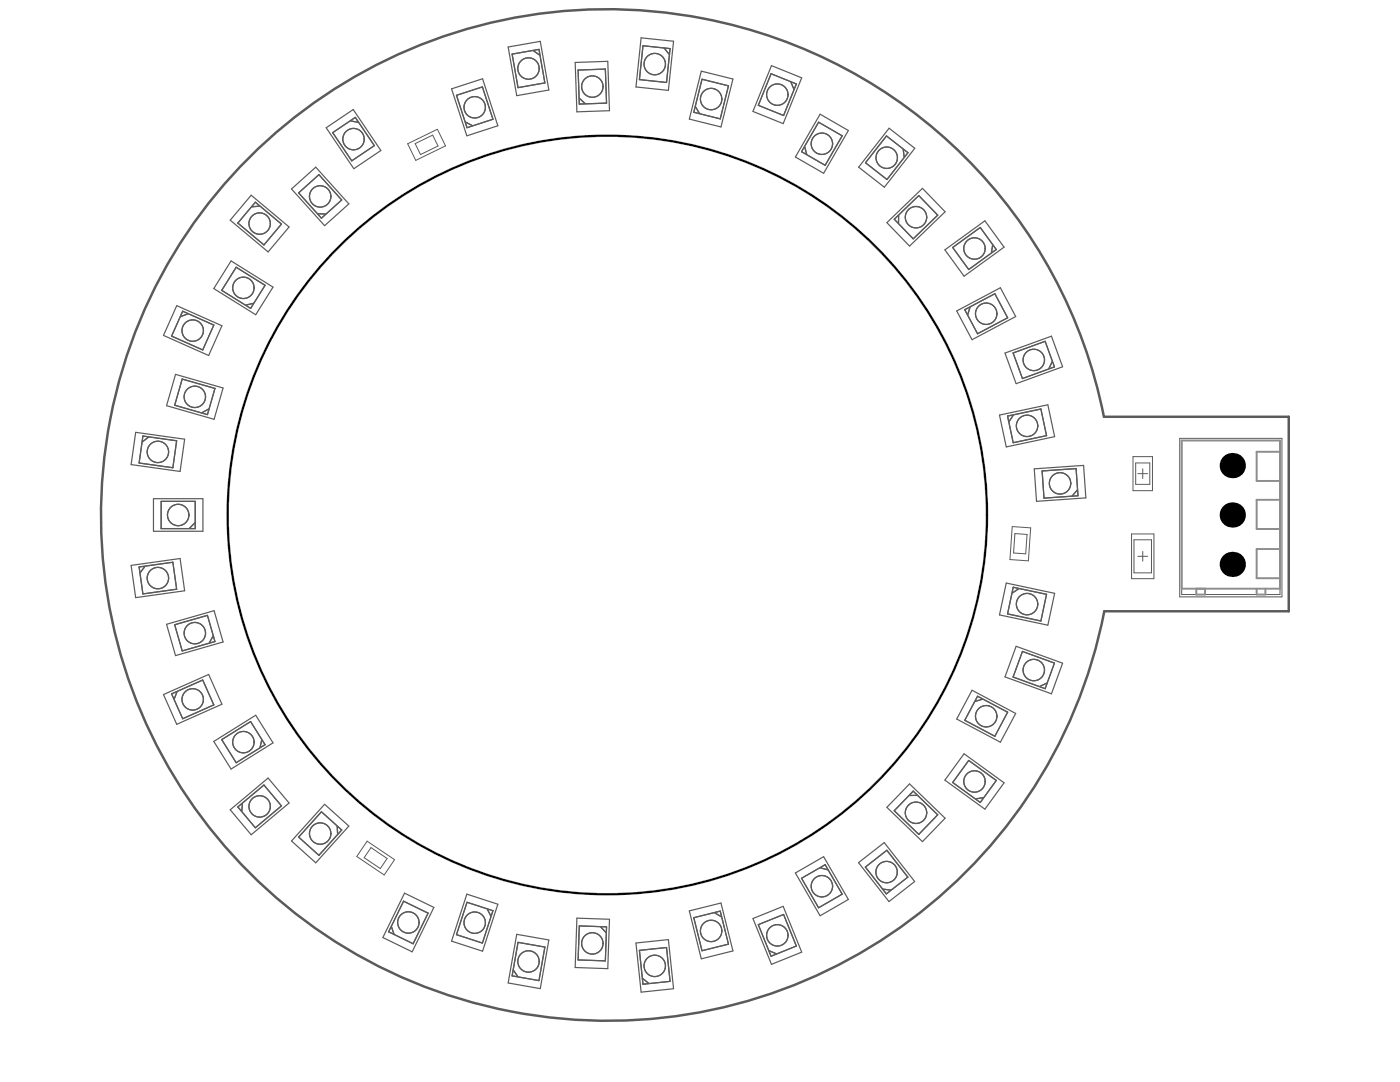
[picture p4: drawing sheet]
<svg xmlns="http://www.w3.org/2000/svg" width="279mm" height="216mm" viewBox="0 0 279 216" stroke-linecap="round" stroke-linejoin="round" font-family="sans-serif">
<g fill="none" stroke="#5a5a5a" stroke-width=".2">
<path d="M81.4 28.7l5.9-2.9 1.6 3.3-5.9 2.9zM82.9 28.7l3.4-1.7 1.1 2.1-3.5 1.7zM226.1 91.1h3.9v6.8h-3.9zM226.6 92.4h2.9v4.2h-2.9zM227.1 94.5h1.9M228.1 93.5v2M235.4 87.5h20.4v31.6h-20.4zM235.8 87.9h19.7v30.7h-19.7zM202 105.1l3.7 .2-.5 6.6-3.6-.2zM202.5 106.5l2.5 .1-.3 3.9-2.4-.2zM225.8 106.5h4.5v9h-4.5zM226.3 107.7h3.5v6.6h-3.5z"/>
<path d="M227.1 111h1.9M228.1 110v2M73.3 167.8l5.4 3.7-2 3.1-5.5-3.7zM74 169.1l3.3 2.2-1.4 2-3.2-2.2z"/>
</g>
<g fill="none" stroke="#5a5a5a" stroke-width=".24">
<path d="M90.1 17.7l6.2-2 3.1 9.4-6.2 2zM101.4 9.4l6.4-1.1 1.7 9.7-6.4 1.1zM114.8 12.5l6.5-.3 .3 9.9-6.5 .2zM127.9 7.5l6.5 .7-1 9.8-6.5-.6zM140 14.2l6.3 1.6-2.4 9.5-6.3-1.5zM154 13.1l6 2.4-3.7 9.2-6-2.5zM50.1 39l7.6 6.3-4.2 5-7.6-6.4zM58.2 37.7l4.8-4.3 6.6 7.3-4.8 4.3zM65.1 25.5l5.4-3.6 5.5 8.1-5.4 3.7zM163.7 22.8l5.6 3.2-4.9 8.6-5.7-3.3zM177.4 25.6l5.2 4-6.1 7.8-5.1-4zM46.1 52.1l8.4 5.2-3.5 5.5-8.3-5.2z"/>
<path d="M177 44.4l7.1-6.8 4.5 4.7-7.1 6.8zM188.6 49.9l8-5.8 3.8 5.2-8 5.8zM35 74.7l9.5 2.7-1.8 6.3-9.5-2.8zM35.3 61l9 4-2.7 5.9-9-4zM190.9 62l8.7-4.6 3.1 5.8-8.7 4.6zM200.6 70.5l9.2-3.4 2.3 6.1-9.3 3.4zM27.1 86.3l9.7 1.3-.9 6.5-9.7-1.4zM30.6 99.5h9.9v6.5h-9.9zM199.5 82.8l9.6-2 1.4 6.3-9.7 2.1zM206.4 93.6l9.9-.7 .4 6.4-9.8 .7zM26.2 112.8l9.7-1.4 .9 6.5-9.7 1.4zM200.8 116.3l9.7 2.1-1.4 6.3-9.6-2z"/>
<path d="M32.6 138.6l9-4 2.7 5.9-9 4zM33.2 124.6l9.5-2.7 1.8 6.2-9.5 2.7zM194 137.7l8.7 4.7-3.1 5.7-8.7-4.6zM202.8 129l9.3 3.3-2.3 6.1-9.2-3.3zM42.7 147.9l8.3-5.2 3.5 5.5-8.4 5.3zM181.5 156.4l7.1 6.9-4.5 4.6-7.1-6.8zM192.4 150.4l8 5.8-3.8 5.3-8-5.8zM45.9 161.6l7.6-6.3 4.2 4.9-7.6 6.4zM64.8 160.5l4.8 4.3-6.6 7.4-4.8-4.4zM80.7 178.2l5.9 2.9-4.3 8.8-5.9-2.8zM93.2 178.4l6.2 2-3.1 9.4-6.2-2zM158.7 174.2l5.7-3.3 4.9 8.6-5.6 3.2z"/>
<path d="M171.3 172.1l5.2-4 6 7.8-5.1 4zM103.1 186.4l6.4 1.2-1.7 9.7-6.4-1.2zM115.1 183.2l6.5 .2-.3 9.9-6.5-.2zM126.9 188.2l6.5-.7 1 9.8-6.5 .7zM137.6 181.8l6.3-1.6 2.4 9.6-6.3 1.5zM150.3 183.3l6-2.5 3.7 9.2-6 2.4z"/>
</g>
<g fill="none" stroke="#5a5a5a" stroke-width=".25">
<path d="M91.1 19l5.2-1.7 2.1 6.5-5.2 1.7zM102.2 10.8l5.4-.9 1.1 6.6-5.3 1zM106.4 10.1l1.3 .9M115.4 14l5.4-.2 .3 6.8-5.5 .2zM115.7 19.6l1.1 1.1M128.3 9.1l5.4 .6-.7 6.8-5.4-.6zM132.6 9.6l.9 1.2M140.1 15.8l5.3 1.3-1.7 6.6-5.2-1.3zM153.9 14.7l5 2.1-2.5 6.2-5.1-2zM157.8 16.4l.6 1.4M59.6 38.5l4-3.6 4.6 5-4 3.6zM66.4 26.5l4.5-3.1 3.8 5.7-4.5 3z"/>
<path d="M70 24.1l1.5 .3M92.9 24.4l1.4 .7M138.8 21.3l.8 1.3M160.6 29.3l.4 1.5M163.4 24.4l4.7 2.7-3.4 5.9-4.7-2.7zM176.9 27.1l4.3 3.4-4.2 5.3-4.3-3.3zM180.3 29.8l.1 1.5M47.1 53.3l5.8 3.6-2.9 4.6-5.7-3.6zM51 40.3l5.2 4.4-3.5 4.2-5.2-4.4zM51.8 41.1l-1.5 .2M63.5 42.6l1.5 .1M178.5 43.7l4.9-4.7 3.7 3.9-4.8 4.8z"/>
<path d="M179.3 43v1.5M190.1 49.4l5.5-4 3.2 4.4-5.5 4zM198.1 48.9l-.2 1.5M36.4 75.6l6.5 1.9-1.5 5.2-6.5-1.8zM36.5 62.1l6.2 2.8-2.2 4.9-6.3-2.7zM37.5 62.6l-1.4 .6M50.6 60.5l-1.5 .4M192.5 61.8l6-3.2 2.6 4.8-6 3.2zM193.6 61.3l-.5 1.5M202.2 70.4l6.4-2.3 1.8 5.1-6.3 2.3zM210 72.2l-.7 1.3M28.5 87l6.8 1-.8 5.3-6.7-.9z"/>
<path d="M29.6 87.2l-1.2 1M41.7 81.6l-1.4 .7M201.1 83l6.6-1.4 1.2 5.3-6.7 1.4zM202.2 82.9l-.8 1.2M208 94l6.8-.5 .3 5.4-6.7 .5zM215 97.8l-1 1.1M27.8 113.1l6.7-.9 .8 5.4-6.8 .9zM28.9 113.1l-.9 1.2M32.2 100h6.8v5.5h-6.8zM38.9 104.3l-1.1 1.1M202.2 117.2l6.7 1.4-1.2 5.3-6.6-1.4zM203.3 117.5l-1.3 .8"/>
<path d="M34.2 138.5l6.3-2.8 2.2 5-6.2 2.7zM34.9 124.7l6.5-1.9 1.5 5.2-6.5 1.9zM35.3 138.1l-.5 1.4M42.5 126.9l-.7 1.3M195.1 138.9l6 3.2-2.6 4.8-6-3.2zM196.1 139.5l-1.5 .5M204.1 130l6.3 2.3-1.8 5.1-6.4-2.3zM208.9 136.3l-1.4 .7M44.3 147.6l5.7-3.6 2.9 4.6-5.8 3.6zM52.2 147.7l-.3 1.4M182.3 157.9l4.8 4.7-3.7 3.9-4.9-4.7zM183 158.7h-1.5"/>
<path d="M193.3 151.7l5.5 4-3.2 4.4-5.5-4zM196.3 159.2l-1.5 .2M47.5 161l5.2-4.4 3.5 4.2-5.2 4.4zM48.4 160.3l-.1 1.5M64.2 162l4 3.6-4.6 5.1-4-3.7zM67.3 164.9l.1 1.5M80.5 179.8l4.9 2.4-2.9 6.1-4.9-2.4zM160 175.3l4.7-2.8 3.4 5.9-4.7 2.7zM163.7 173.2l1.5 .4M172.7 173l4.3-3.3 4.2 5.3-4.3 3.4zM176.3 177.4l1.5 .2M78.1 184.9l.5 1.5"/>
<path d="M93.2 180l5.2 1.7-2.1 6.5-5.2-1.7zM97.3 181.4l.7 1.4M102.5 193.6l.8 1.3M103.4 188l5.3 1-1.1 6.7-5.4-1zM115.6 184.8l5.5 .1-.3 6.8-5.4-.2zM119.9 185l1 1.1M127.6 189.6l5.4-.5 .7 6.7-5.4 .6zM128.3 195.3l1.2 .9M138.5 183.1l5.2-1.3 1.7 6.6-5.3 1.3zM142.6 182.1l1.3 .8M151.3 184.5l5.1-2 2.5 6.3-5 2zM153.5 189.7l1.4 .6"/>
<circle cx="105.5" cy="13.7" r="2.14"/>
<circle cx="118.2" cy="17.3" r="2.14"/>
<circle cx="130.7" cy="12.8" r="2.14"/>
<circle cx="141.9" cy="19.8" r="2.14"/>
<circle cx="155.1" cy="18.9" r="2.14"/>
<circle cx="63.9" cy="39.2" r="2.14"/>
<circle cx="70.6" cy="27.8" r="2.14"/>
<circle cx="94.7" cy="21.4" r="2.14"/>
<circle cx="164" cy="28.7" r="2.14"/>
<circle cx="177" cy="31.5" r="2.14"/>
<circle cx="48.6" cy="57.4" r="2.14"/>
<circle cx="51.8" cy="44.6" r="2.14"/>
<circle cx="182.8" cy="43.3" r="2.14"/>
<circle cx="194.5" cy="49.6" r="2.14"/>
<circle cx="38.5" cy="66" r="2.14"/>
<circle cx="38.9" cy="79.2" r="2.14"/>
<circle cx="196.8" cy="62.6" r="2.14"/>
<circle cx="206.3" cy="71.8" r="2.14"/>
<circle cx="31.5" cy="90.2" r="2.14"/>
<circle cx="205" cy="85" r="2.14"/>
<circle cx="211.6" cy="96.4" r="2.14"/>
<circle cx="31.5" cy="115.4" r="2.14"/>
<circle cx="35.6" cy="102.8" r="2.14"/>
<circle cx="38.5" cy="139.6" r="2.14"/>
<circle cx="38.9" cy="126.3" r="2.14"/>
<circle cx="205" cy="120.5" r="2.14"/>
<circle cx="206.3" cy="133.7" r="2.14"/>
<circle cx="48.6" cy="148.1" r="2.14"/>
<circle cx="194.5" cy="155.9" r="2.14"/>
<circle cx="196.8" cy="142.9" r="2.14"/>
<circle cx="51.8" cy="160.9" r="2.14"/>
<circle cx="63.9" cy="166.3" r="2.14"/>
<circle cx="164" cy="176.8" r="2.14"/>
<circle cx="176.9" cy="174" r="2.14"/>
<circle cx="182.8" cy="162.2" r="2.14"/>
<circle cx="81.5" cy="184.1" r="2.14"/>
<circle cx="94.7" cy="184.1" r="2.14"/>
<circle cx="105.5" cy="191.8" r="2.14"/>
<circle cx="118.2" cy="188.2" r="2.14"/>
<circle cx="130.7" cy="192.7" r="2.14"/>
<circle cx="141.9" cy="185.8" r="2.14"/>
<circle cx="155.1" cy="186.6" r="2.14"/>
</g>
<g fill="none" stroke="#5a5a5a" stroke-width=".49">
<path d="M49.7 31.4a101.1 101.1 0 0 1 170.6 51.8h36.9v38.8h-36.8a101 101 0 0 1-143.6 71.4 101 101 0 0 1-31.5-157.2z"/>
<circle cx="121.2" cy="102.8" r="75.7"/>
</g>
<path d="M66.3 50.6a75.7 75.7 0 0 1 123.4 19.7 75.7 75.7 0 0 1-62.9 108 75.7 75.7 0 0 1-74.1-43.1 75.7 75.7 0 0 1 13.6-84.6z" fill="none" stroke="#000" stroke-width=".2"/>
<path d="M235.8 87.9h19.7v29.6h-19.7zM255.5 90.1h-4.7v5.9h4.7M255.5 99.7h-4.7v5.9h4.7M238.7 117.5v1.1h1.8v-1.1M250.8 117.5v1.1h1.7v-1.1M255.5 109.6h-4.7v5.8h4.7" fill="none" stroke="#8c8c8c" stroke-width=".39"/>
<g fill="#000">
<circle cx="245.9" cy="92.9" r="2.52"/>
<circle cx="245.9" cy="112.6" r="2.52"/>
<circle cx="245.9" cy="102.8" r="2.52"/>
</g>
</svg>
